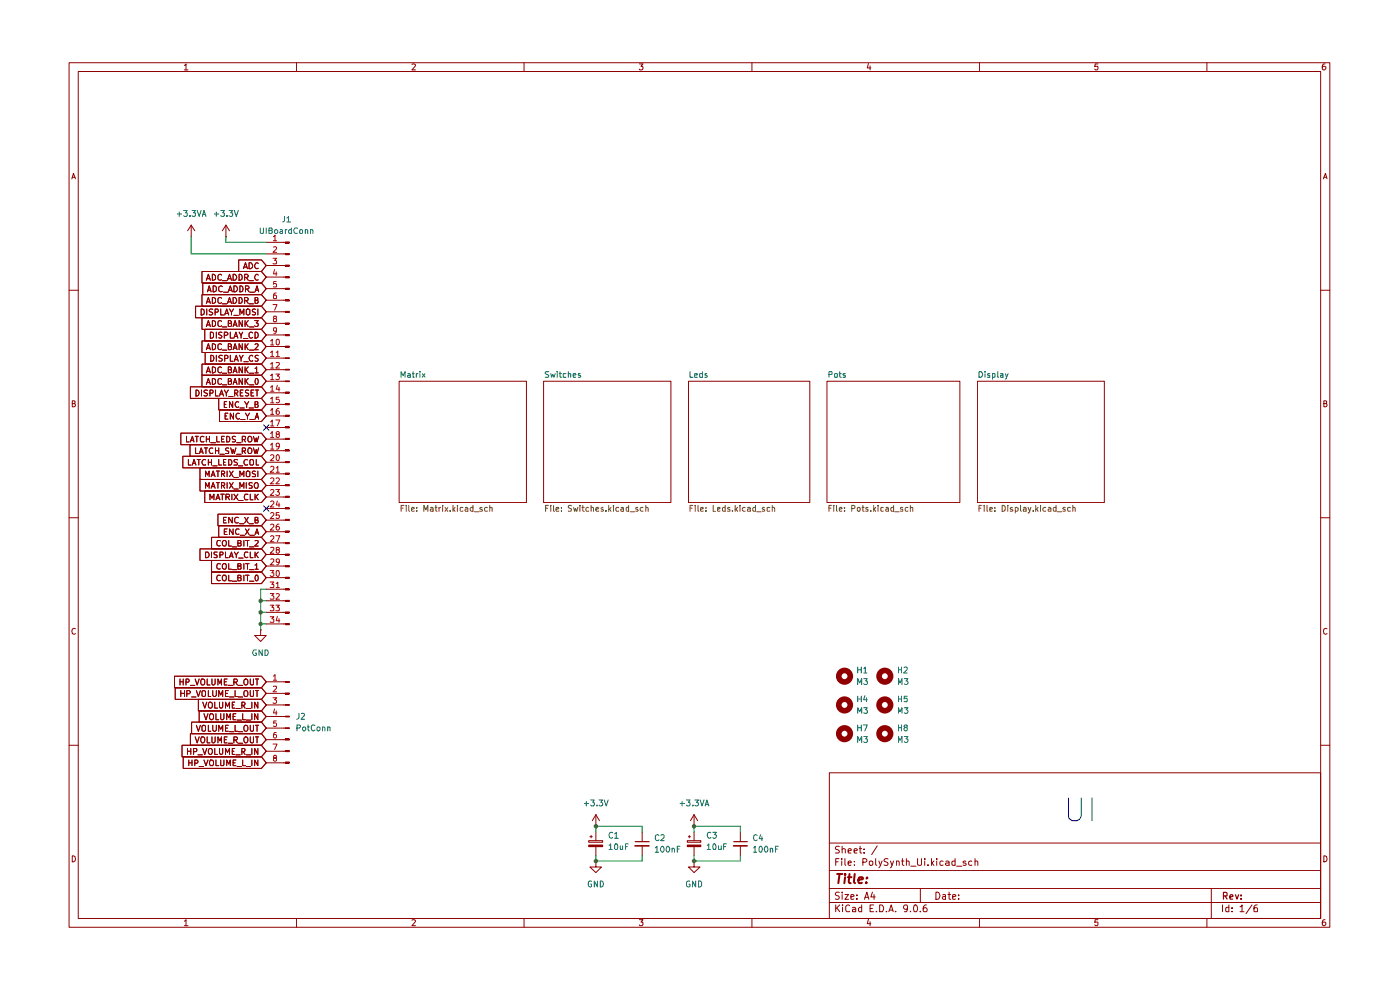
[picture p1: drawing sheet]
<svg xmlns="http://www.w3.org/2000/svg" width="297mm" height="210mm" viewBox="0 0 297 210" stroke-linecap="round" stroke-linejoin="round" font-family="sans-serif">
<g fill="none" stroke="#910000" stroke-width=".21">
<path d="M14.7 13.3h267.4v183.4h-267.4zM16.6 15.2h263.6v179.6h-263.6zM39.1 13.9l.4-.3v1.2M39.1 14.8h.8M62.9 13.3v1.9M87.4 13.6h.5l.2 .2-.7 1h.7M111.2 13.3v1.9M135.6 13.6h.8l-.4 .5h.3l.1 .1-.1 .5-.5 .1-.2-.1M159.5 13.3v1.9M184.2 13.5l-.2 .9h.7M184.6 14v.8M207.8 13.3v1.9"/>
<path d="M232.9 13.6h-.6l-.1 .6 .6-.1 .1 .6-.1 .1h-.4l-.2-.1M256 13.3v1.9M281.1 13.6h-.4l-.2 1 .3 .2h.2l.3-.2v-.4l-.2-.1h-.5l-.1 .1M15.2 37.9l.4-1.1 .4 1.1M15.3 37.6h.6M280.8 37.9l.4-1.1 .3 1.1M280.8 37.6h.6M14.7 61.6h1.9M280.2 61.6h1.9M15.3 85.6h.5l.1-.2v-.3l-.6-.1v1.3l.6-.1 .1-.3-.2-.3M280.8 85.6h.5l.1-.2v-.3l-.6-.1v1.3l.6-.1 .1-.3-.2-.3M14.7 109.8h1.9"/>
<path d="M280.2 109.8h1.9M16 133.4l-.2-.1a.65 .65 0 0 0-.6 .6 .65 .65 0 0 0 .6 .6l.2-.1M281.5 133.4l-.2-.1a.65 .65 0 0 0-.6 .6 .65 .65 0 0 0 .6 .6l.2-.1M14.7 158.1h1.9M280.2 158.1h1.9M175.9 163.9h104.3v30.9h-104.3zM175.9 178.8h104.3M178.1 179.6l-.5-.1-.3 .2v.4l.5 .2 .3 .4-.2 .2h-.7M178.7 179.5v1.4M182.5 179.5v1.3v.1h.3M186.1 179.4l-1.2 1.9M15.3 181.5a.64 .64 0 0 1 .7 .7 .64 .64 0 0 1-.7 .6z"/>
<path d="M39.1 195.4l.4-.3v1.3M39.1 196.4h.8M62.9 194.8v1.9M87.4 195.2l.5-.1 .2 .2-.7 1.1h.7M111.2 194.8v1.9M135.6 195.1h.8l-.4 .5h.3l.1 .2-.1 .5-.5 .1-.2-.2M159.5 194.8v1.9M175.9 191.4h104.3M175.9 188.5h104.3M175.9 184.7h104.3M177.3 192v1.4M177.3 182.8h.5"/>
<path d="M177.6 192.6l.5 .8M178 182.1h-.7v1.5M178.1 189.3l-.5-.1-.3 .2v.4l.5 .2 .3 .4-.3 .4-.6-.1M178.1 192l-.8 .8M178.6 182.1v.2M178.6 182.6v1M178.7 189.2v.2M178.7 180.2l.2-.2 .4 .2v.7M178.7 189.8v1M178.7 192v.1M178.7 192.5v.9M179.2 189.8h.8l-.8 1h.8"/>
<path d="M179.2 182.1v1.3l.2 .2M179.9 183.1l.7-.1-.2-.4-.5 .2v.6l.3 .2 .3-.1M179.9 180.5l.7-.1-.2-.4-.5 .2v.6l.1 .1h.5M180.3 192.1l-.5-.1-.4 .3 .1 .9 .2 .2 .6-.1M180.5 190.3l.7-.2-.1-.3h-.6v.9h.6M180.9 192.5h.4l.2 .2v.7h-.6v-.4l.6-.2M181.2 180.5l.7-.1-.1-.3-.4-.1-.2 .2 .1 .7h.5M181.3 183.5v.1M181.3 182.7v.1M181.8 190.6v.2M181.8 189.8v.2M182.3 180h.5"/>
<path d="M182.8 192v1.4h-.5l-.2-.7 .3-.2h.4M183.1 182.9l.6-.1 .2-.4-.3-.3h-.5v1.5M183.3 180.9h.1M183.3 180.1v.1M183.4 190.8l.5-1.6 .4 1.6M183.5 190.3h.7M184.2 195l-.2 .9h.7M184.5 182.7h.6v.8h-.6zM184.6 195.5v.9M184.6 192.7h.5M185.1 189.2l-.4 1.1h1M185.3 192h-.7v1.4h.7"/>
<path d="M185.4 189.8v1M185.8 182.1v1.3l.2 .2M185.9 193.3v.1M186.4 182.6l.4 1M186.6 192a.81 .81 0 0 1 .9 .4 .81 .81 0 0 1-.3 1h-.6zM187.1 182.6l-.7 1.5M188 193.3v.1M188.4 182.2a.6 .6 0 0 0-.9 .2l.1 .3 .7 .3 .1 .1-.3 .5-.6-.1M188.6 193.4l.5-1.4 .4 1.4M188.7 193.1h.7M188.9 182.6l.3 1M189.6 182.6a2.02 2.02 0 0 1-.7 1.5"/>
<path d="M190 193.3v.1M190.2 182.7l.4-.1 .2 .2v.8M190.2 182.6v1M191.3 182.6h.5M191.4 182.1v1.3l.4 .2M192.3 182.7l.4-.1 .2 .2v.8M192.3 182.1v1.5M192.5 192.6v.2a.52 .52 0 0 1-.8-.2l.2-.6h.4l.2 .1a1.27 1.27 0 0 1-.2 1.3h-.4M193.1 193.3v.1M193.2 183.7h1.1M194 192h.1a.87 .87 0 0 1 .3 1.4l-.5-.1-.1-.8zM194.7 182.1v1.2l.3 .3h.2l.3-.3v-1.2"/>
<path d="M195.2 193.3v.1M195.2 188.5v2.9M196.2 182.1v.2M196.2 182.6v1M196.5 192h-.2a1.04 1.04 0 0 0-.3 1.4h.5l.2-.6-.3-.3-.6 .3M196.9 183.5v.1M197.6 182.1v1.5M197.7 183.1l.4 .5M198.1 182.6l-.5 .5M198.5 189.2a.77 .77 0 0 1 .9 .8 .77 .77 0 0 1-.9 .8zM198.7 182.1v.2M198.7 182.6v1"/>
<path d="M200 189.8h.6v1M200.1 182.7l-.5-.1-.2 .3 .1 .6h.6M200.6 190.1l-.7 .2 .3 .5 .4-.1M200.7 182.7l.4-.1 .2 .2v.8M201.1 189.8h.6M201.3 189.2v1.5l.4 .1M201.3 183l-.6 .1-.1 .1 .2 .4 .5-.1M202.1 190.3l.7-.2-.1-.3h-.6v.9h.6M202.6 182.7l-.4-.1-.3 .3 .1 .6h.6M202.6 182.1v1.5M203 183.7h1.1M203.4 190.6v.2"/>
<path d="M203.4 189.8v.2M204.9 182.7l-.3-.1-.3 .3 .1 .2h.5l.1 .3-.3 .2-.4-.1M206.2 182.7l-.4-.1-.3 .3 .1 .6h.6M206.8 182.7l.5-.1 .1 .2v.8M206.8 182.1v1.5M207.8 194.8v1.9M232.9 195.1h-.6l-.1 .6 .6-.1 .1 .6-.1 .2h-.4l-.2-.2M256 194.8v1.9M257 188.5v6.3M259.3 192v1.4M260.7 192v1.4h-.6v-.9h.6M261.4 193.3v.1"/>
<path d="M261.4 192.5v.2M263.1 192.4l.3-.2 .1-.2v1.4M263.1 193.4h.8M265.6 192l-1.3 1.8M266.7 192h-.2l-.5 .3v1h.8l-.1-.7-.4-.1-.3 .3M280.8 181.5a.64 .64 0 0 1 .7 .7 .64 .64 0 0 1-.7 .6zM281.1 195.1l-.4 .1-.2 .9 .3 .3h.2l.3-.3v-.3l-.2-.2h-.5l-.1 .2"/>
</g>
<path d="M259.6 190h.6l.1-.5-.2-.2h-.5v1.4M259.9 190l.4 .7M260.9 190.3l.7-.2-.2-.3-.4 .1-.1 .7 .1 .1h.5M262.1 189.8l.3 .9 .4-.9M263.3 190.6v.1M263.3 189.9v.1" fill="none" stroke="#910000" stroke-width=".25"/>
<path d="M177.6 185.4h1.1M178.1 185.4l-.3 1.9M179.3 185.4v.2M179.3 186.1l-.2 1.2M179.9 186.1h.7M180.2 185.4l-.2 1.6 .1 .3h.4M181.3 185.4l-.2 1.6 .3 .3M182.1 186.7l.9-.2v-.3a.6 .6 0 0 0-.8 .1v1h.6M183.8 187.2v.1M183.9 186.2h.1l-.1 .1v-.1v.1" fill="none" stroke="#910000" stroke-width=".42"/>
<g fill="#fff">
<path d="M84.7 80.9h27v25.7h-27z"/>
<path d="M115.3 80.9h27v25.7h-27z"/>
<path d="M175.4 80.9h28.2v25.7h-28.2z"/>
<path d="M207.4 80.9h26.9v25.7h-26.9z"/>
<path d="M146.1 80.9h25.7v25.7h-25.7z"/>
</g>
<path d="M84.7 80.9h27v25.7h-27zM115.3 80.9h27v25.7h-27zM146.1 80.9h25.7v25.7h-25.7zM175.4 80.9h28.2v25.7h-28.2zM207.4 80.9h26.9v25.7h-26.9z" fill="none" stroke="#910000" stroke-width=".21"/>
<g fill="none" stroke="#910000" stroke-width="1.2">
<circle cx="179.2" cy="155.6" r="1.23"/>
<circle cx="179.2" cy="149.5" r="1.23"/>
<circle cx="187.7" cy="149.5" r="1.23"/>
<circle cx="187.7" cy="155.6" r="1.23"/>
</g>
<path d="M60.5 144.5h.9v.3h-.9z" fill="#910000"/>
<path d="M60.5 144.5h.9v.3h-.9z" fill="none" stroke="#910000" stroke-width=".21"/>
<path d="M60.5 147h.9v.2h-.9z" fill="#910000"/>
<path d="M60.5 147h.9v.2h-.9z" fill="none" stroke="#910000" stroke-width=".21"/>
<path d="M60.5 149.4h.9v.2h-.9z" fill="#910000"/>
<path d="M60.5 149.4h.9v.2h-.9z" fill="none" stroke="#910000" stroke-width=".21"/>
<path d="M60.5 151.9h.9v.2h-.9z" fill="#910000"/>
<path d="M60.5 151.9h.9v.2h-.9z" fill="none" stroke="#910000" stroke-width=".21"/>
<path d="M60.5 154.4h.9v.1h-.9z" fill="#910000"/>
<path d="M60.5 154.4h.9v.1h-.9z" fill="none" stroke="#910000" stroke-width=".21"/>
<path d="M60.5 156.7h.9v.3h-.9z" fill="#910000"/>
<path d="M60.5 156.7h.9v.3h-.9z" fill="none" stroke="#910000" stroke-width=".21"/>
<path d="M60.5 159.2h.9v.2h-.9z" fill="#910000"/>
<path d="M60.5 159.2h.9v.2h-.9z" fill="none" stroke="#910000" stroke-width=".21"/>
<path d="M60.5 161.6h.9v.3h-.9z" fill="#910000"/>
<g fill="none" stroke="#910000" stroke-width=".21">
<path d="M40.6 50.2h.1M40.6 47.8l-.8 1.2M40.6 47.8l.7 1.2M40.6 47.8v2.4M47.9 50.2h.1M47.9 47.8l-.7 1.2M47.9 47.8l.8 1.2M47.9 47.8v2.4M50.6 55.1h4.9l1 1.2-1 1.3h-4.9zM51.7 57l.4-1.3 .4 1.3M51.7 56.7h.6M52.8 55.7a.65 .65 0 0 1 .8 .7 .65 .65 0 0 1-.8 .6z"/>
<path d="M54.8 55.9l-.1-.1a.57 .57 0 0 0-.7 .6 .57 .57 0 0 0 .8 .5M42.8 77.2h12.7l1 1.2-1 1.2h-12.7zM42.8 79.6h12.7l1 1.3-1 1.2h-12.7zM43.5 74.8h12l1 1.2-1 1.2h-12zM43.8 79.1l.4-1.3 .4 1.3M43.9 78.8h.6M44.7 75.4a.64 .64 0 0 1 .7 .6 .64 .64 0 0 1-.7 .6zM45 77.8h.3l.4 .4v.6l-.4 .3h-.3zM45.9 75.4v1.2M47 78l-.3-.2-.5 .4v.6l.2 .2 .3 .1 .3-.2M47.2 75.5l-.5-.1-.3 .2 .1 .3 .5 .1 .2 .3-.3 .3h-.5M47.2 79.2h.9"/>
<path d="M47.7 76h.6v-.5l-.6-.1v1.2M48.4 78.4h.5l.2-.3-.2-.3h-.5v1.3l.7-.2v-.4l-.2-.1M48.9 75.4v1.2h.6M49.5 79.1l.4-1.3 .4 1.3M49.6 78.8h.6M49.7 76.6l.4-1.2 .5 1.2M49.8 76.3h.6M50.8 75.4l.3 .6 .5-.6M51.1 76v.6M51.4 77.8v1.3l-.7-1.3v1.3M51.7 76.7h1M52 77.8v1.3"/>
<path d="M52.2 78.3l.5 .8M52.7 77.8l-.7 .7M52.9 79.2h1M53.6 75.5l-.2-.1a.64 .64 0 0 0-.6 .6 .64 .64 0 0 0 .6 .6l.2-.1M54.1 78.2l.3-.4v1.3M54.1 79.1h.7M54.8 75.5h-.6v.4l.5 .1 .1 .4-.3 .2h-.4M40.4 82.1h15.1l1 1.2-1 1.2h-15.1zM41.6 82.7a.64 .64 0 0 1 .7 .7 .64 .64 0 0 1-.7 .6zM42.8 82.7v1.3M43.8 81.5l.4-1.2 .4 1.2M43.9 81.1h.6"/>
<path d="M44 82.8h-.6v.4l.5 .2 .1 .3-.2 .3-.5-.1M44.5 83.4l.6-.1v-.5l-.6-.1v1.3M45 80.3l.6 .1 .1 .2v.6l-.4 .3h-.3zM45.7 82.7v1.3h.6M46.4 84.5h9.1l1 1.3-1 1.2h-9.1zM46.6 84l.4-1.3 .4 1.3M46.6 87h8.9l1 1.2-1 1.2h-8.9zM46.7 83.6h.5M47 80.4l-.3-.1-.5 .3v.6l.2 .3h.3l.3-.1M47.2 81.6h.9M47.6 82.7l.4 .7 .4-.7M47.6 85.8h.3"/>
<path d="M47.8 88.2h.3M48 83.4v.6M48.1 85.2h-.5v1.3h.5M48.3 87.6h-.5v1.3h.5M48.4 80.9l.6-.1 .1-.3-.2-.2h-.5v1.2l.7-.1v-.4l-.2-.1M48.5 84.1h1M49.4 85.2v1.3l-.7-1.3v1.3M49.5 81.5l.4-1.2 .4 1.2M49.5 87.6v1.3l-.6-1.3v1.3M49.6 81.1h.6M49.8 83.4l.6-.1v-.5l-.6-.1v1.3M50 83.4l.5 .6"/>
<path d="M50.6 85.3l-.2-.1a.65 .65 0 0 0-.5 .6 .65 .65 0 0 0 .5 .7l.2-.2M50.8 87.7a.58 .58 0 0 0-.8 .6 .58 .58 0 0 0 .8 .5v-.1M50.9 86.5h.9M51 83.3h.4M51.1 89h.9M51.4 80.3v1.2l-.7-1.2v1.2M51.6 82.7h-.6v1.3h.6M51.9 85.2l.4 .7 .5-.7M52 80.3v1.2M52.1 87.6l.4 .7 .4-.7M52.2 80.8l.5 .7M52.3 85.9v.6"/>
<path d="M52.5 88.3v.6M52.7 80.3l-.7 .7M52.8 82.8h-.7v.4l.6 .2 .1 .2-.3 .4-.4-.1M52.8 86.5h1M52.9 81.6h1M53 89h.9M53.3 83.3h.4M53.9 82.7h-.6v1.3h.6M54.1 85.8l.6-.1v-.4l-.6-.1v1.3l.6-.1 .1-.4-.3-.2M54.1 88.9l.4-1.3 .4 1.3M54.2 82.7h.7M54.2 88.5h.6"/>
<path d="M54.4 80.3a.68 .68 0 0 1 .4 .6 .68 .68 0 0 1-.4 .6l-.3-.5 .1-.6zM54.5 82.7v1.3M56.5 144.6h4M56.5 147.1h4M56.5 149.5h4M56.5 152h4M56.5 154.4h4M56.5 156.9h4M56.5 159.4h4M56.5 161.8h4M60.5 161.6h.9v.3h-.9zM124.9 178.3h3v.4h-3z"/>
<path d="M124.9 179.3h3v.3h-3zM125.1 177.5h.6M125.4 177.2v.5M126.4 175.3h.1M126.4 172.8v2.5M126.4 176.5v1.8M126.4 179.6v1.9M126.4 172.8l-.7 1.3M126.4 172.8l.8 1.3M136.2 176.5v2M136.2 179.4v2.1M145.8 178.3h2.9v.4h-2.9z"/>
<path d="M145.8 179.3h2.9v.3h-2.9zM146.1 177.5h.4M146.2 177.2v.5M147.2 175.3h.1M147.2 172.8v2.5M147.2 176.5v1.8M147.2 179.6v1.9M147.2 172.8l-.7 1.3M147.2 172.8l.8 1.3M157.1 176.5v2M157.1 179.4v2.1M126.4 182.6v1.3h1.2l-1.2 1.2-1.3-1.2h1.3"/>
<path d="M126.4 182.6h.1M147.2 182.6v1.3h1.3l-1.3 1.2-1.1-1.2h1.1M147.2 182.6h.1"/>
</g>
<path d="M57.9 148h.8l-.4 .4 .4 .3-.1 .4h-.7M57.9 157.8h.9l-.5 1.2M58 143.4l.3-.3v1.2M58 145.6h.6l.1 .3-.8 .8h.8M58 144.3h.7M58.3 150.4l-.3 .8h.8M58.6 152.9h-.5l-.1 .5h.6v.6h-.6M58.6 155.4l-.4 .1-.2 .8a.35 .35 0 0 0 .3 .3 .35 .35 0 0 0 .4-.3v-.2a.35 .35 0 0 0-.4-.3 .35 .35 0 0 0-.3 .3M58.6 150.8v.9M58.3 160.8l-.2-.1a.31 .31 0 0 1 .1-.4 .31 .31 0 0 1 .4 .1v.3l-.5 .1-.1 .4a.35 .35 0 0 0 .3 .3 .35 .35 0 0 0 .4-.3l-.1-.4h-.2" fill="none" stroke="#b90000" stroke-width=".21"/>
<path d="M124.9 179.4h3M134.7 179.4h3M145.8 179.4h2.9M155.6 179.4h2.9" fill="none" stroke="#910000" stroke-width=".34"/>
<path d="M134.8 178.5h2.9M155.7 178.5h2.8" fill="none" stroke="#910000" stroke-width=".25"/>
<g fill="none" stroke="#910000" stroke-width="1.2">
<circle cx="179.2" cy="143.4" r="1.23"/>
<circle cx="187.7" cy="143.4" r="1.23"/>
</g>
<path d="M60.5 51.3h.9v.3h-.9z" fill="#910000"/>
<path d="M60.5 51.3h.9v.3h-.9z" fill="none" stroke="#910000" stroke-width=".21"/>
<path d="M60.5 53.8h.9v.2h-.9z" fill="#910000"/>
<path d="M60.5 53.8h.9v.2h-.9z" fill="none" stroke="#910000" stroke-width=".21"/>
<path d="M60.5 56.2h.9v.3h-.9z" fill="#910000"/>
<path d="M60.5 56.2h.9v.3h-.9z" fill="none" stroke="#910000" stroke-width=".21"/>
<path d="M60.5 58.7h.9v.2h-.9z" fill="#910000"/>
<path d="M60.5 58.7h.9v.2h-.9z" fill="none" stroke="#910000" stroke-width=".21"/>
<path d="M60.5 61.1h.9v.3h-.9z" fill="#910000"/>
<path d="M60.5 61.1h.9v.3h-.9z" fill="none" stroke="#910000" stroke-width=".21"/>
<path d="M60.5 63.6h.9v.3h-.9z" fill="#910000"/>
<path d="M60.5 63.6h.9v.3h-.9z" fill="none" stroke="#910000" stroke-width=".21"/>
<path d="M60.5 66.1h.9v.2h-.9z" fill="#910000"/>
<path d="M60.5 66.1h.9v.2h-.9z" fill="none" stroke="#910000" stroke-width=".21"/>
<path d="M60.5 68.5h.9v.3h-.9z" fill="#910000"/>
<path d="M60.5 68.5h.9v.3h-.9z" fill="none" stroke="#910000" stroke-width=".21"/>
<path d="M60.5 71h.9v.2h-.9z" fill="#910000"/>
<path d="M60.5 71h.9v.2h-.9z" fill="none" stroke="#910000" stroke-width=".21"/>
<path d="M60.5 73.4h.9v.3h-.9z" fill="#910000"/>
<path d="M60.5 73.4h.9v.3h-.9z" fill="none" stroke="#910000" stroke-width=".21"/>
<path d="M60.5 75.9h.9v.1h-.9z" fill="#910000"/>
<path d="M60.5 75.9h.9v.1h-.9z" fill="none" stroke="#910000" stroke-width=".21"/>
<path d="M60.5 78.3h.9v.2h-.9z" fill="#910000"/>
<path d="M60.5 78.3h.9v.2h-.9z" fill="none" stroke="#910000" stroke-width=".21"/>
<path d="M60.5 80.8h.9v.2h-.9z" fill="#910000"/>
<path d="M60.5 80.8h.9v.2h-.9z" fill="none" stroke="#910000" stroke-width=".21"/>
<path d="M60.5 83.2h.9v.2h-.9z" fill="#910000"/>
<path d="M60.5 83.2h.9v.2h-.9z" fill="none" stroke="#910000" stroke-width=".21"/>
<path d="M60.5 85.6h.9v.3h-.9z" fill="#910000"/>
<path d="M60.5 85.6h.9v.3h-.9z" fill="none" stroke="#910000" stroke-width=".21"/>
<path d="M60.5 88.1h.9v.2h-.9z" fill="#910000"/>
<path d="M60.5 88.1h.9v.2h-.9z" fill="none" stroke="#910000" stroke-width=".21"/>
<path d="M60.5 90.5h.9v.3h-.9z" fill="#910000"/>
<path d="M60.5 90.5h.9v.3h-.9z" fill="none" stroke="#910000" stroke-width=".21"/>
<path d="M60.5 93h.9v.2h-.9z" fill="#910000"/>
<path d="M60.5 93h.9v.2h-.9z" fill="none" stroke="#910000" stroke-width=".21"/>
<path d="M60.5 95.4h.9v.3h-.9z" fill="#910000"/>
<path d="M60.5 95.4h.9v.3h-.9z" fill="none" stroke="#910000" stroke-width=".21"/>
<path d="M60.5 97.9h.9v.2h-.9z" fill="#910000"/>
<path d="M60.5 97.9h.9v.2h-.9z" fill="none" stroke="#910000" stroke-width=".21"/>
<path d="M60.5 100.3h.9v.3h-.9z" fill="#910000"/>
<path d="M60.5 100.3h.9v.3h-.9z" fill="none" stroke="#910000" stroke-width=".21"/>
<path d="M60.5 102.8h.9v.3h-.9z" fill="#910000"/>
<path d="M60.5 102.8h.9v.3h-.9z" fill="none" stroke="#910000" stroke-width=".21"/>
<path d="M60.5 105.3h.9v.2h-.9z" fill="#910000"/>
<path d="M60.5 105.3h.9v.2h-.9z" fill="none" stroke="#910000" stroke-width=".21"/>
<path d="M60.5 107.7h.9v.3h-.9z" fill="#910000"/>
<path d="M60.5 107.7h.9v.3h-.9z" fill="none" stroke="#910000" stroke-width=".21"/>
<path d="M60.5 110.2h.9v.2h-.9z" fill="#910000"/>
<path d="M60.5 110.2h.9v.2h-.9z" fill="none" stroke="#910000" stroke-width=".21"/>
<path d="M60.5 112.6h.9v.3h-.9z" fill="#910000"/>
<path d="M60.5 112.6h.9v.3h-.9z" fill="none" stroke="#910000" stroke-width=".21"/>
<path d="M60.5 115.1h.9v.2h-.9z" fill="#910000"/>
<path d="M60.5 115.1h.9v.2h-.9z" fill="none" stroke="#910000" stroke-width=".21"/>
<path d="M60.5 117.5h.9v.3h-.9z" fill="#910000"/>
<path d="M60.5 117.5h.9v.3h-.9z" fill="none" stroke="#910000" stroke-width=".21"/>
<path d="M60.5 120h.9v.2h-.9z" fill="#910000"/>
<path d="M60.5 120h.9v.2h-.9z" fill="none" stroke="#910000" stroke-width=".21"/>
<path d="M60.5 122.4h.9v.3h-.9z" fill="#910000"/>
<path d="M60.5 122.4h.9v.3h-.9z" fill="none" stroke="#910000" stroke-width=".21"/>
<path d="M60.5 124.9h.9v.3h-.9z" fill="#910000"/>
<path d="M60.5 124.9h.9v.3h-.9z" fill="none" stroke="#910000" stroke-width=".21"/>
<path d="M60.5 127.4h.9v.2h-.9z" fill="#910000"/>
<path d="M60.5 127.4h.9v.2h-.9z" fill="none" stroke="#910000" stroke-width=".21"/>
<path d="M60.5 129.8h.9v.3h-.9z" fill="#910000"/>
<path d="M60.5 129.8h.9v.3h-.9z" fill="none" stroke="#910000" stroke-width=".21"/>
<path d="M60.5 132.3h.9v.2h-.9z" fill="#910000"/>
<g fill="none" stroke="#910000" stroke-width=".21">
<path d="M42.8 57.6h12.7l1 1.2-1 1.2h-12.7zM43.8 59.4l.4-1.2 .4 1.2M43.9 59.1h.6M45 58.2h.3l.4 .3v.6l-.4 .3h-.3zM47 58.3l-.3-.1-.5 .3 .1 .8 .4 .1h.3M47.2 59.5h.9M48.3 59.4l.4-1.2 .4 1.2M48.3 59.1h.6M49.5 58.2a.65 .65 0 0 1 .7 .6 .65 .65 0 0 1-.7 .6zM50.6 55.1h4.9l1 1.2-1 1.3h-4.9zM50.7 58.2a.64 .64 0 0 1 .7 .6 .64 .64 0 0 1-.7 .6zM51.7 57l.4-1.3 .4 1.3"/>
<path d="M51.7 56.7h.6M51.9 58.9l.7-.1 .1-.4-.3-.2h-.5v1.2M52.2 58.9l.5 .5M52.8 55.7a.65 .65 0 0 1 .8 .7 .65 .65 0 0 1-.8 .6zM52.8 59.5h1M54.8 58.3l-.3-.1a.6 .6 0 0 0-.5 .7 .6 .6 0 0 0 .7 .5h.1M54.8 55.9l-.1-.1a.57 .57 0 0 0-.7 .6 .57 .57 0 0 0 .8 .5M56.5 51.4h4M56.5 53.9h4M56.5 56.3h4M56.5 58.8h4M41.5 65h14l1 1.1-1 1.3h-14z"/>
<path d="M42.7 65.5a.64 .64 0 0 1 .7 .7 .64 .64 0 0 1-.7 .6zM42.8 62.5h12.7l1 1.2-1 1.3h-12.7zM42.8 67.4h12.7l1 1.2-1 1.3h-12.7zM42.8 72.3h12.7l1 1.2-1 1.3h-12.7zM42.8 77.2h12.7l1 1.2-1 1.2h-12.7zM42.8 79.6h12.7l1 1.3-1 1.2h-12.7zM43 60h12.5l1 1.2-1 1.3h-12.5zM43.4 69.9h12.1l1 1.1-1 1.3h-12.1zM43.5 74.8h12l1 1.2-1 1.2h-12zM43.8 64.4l.4-1.3 .4 1.3M43.8 69.3l.4-1.3 .4 1.3M43.8 74.2l.4-1.3 .4 1.3"/>
<path d="M43.8 79.1l.4-1.3 .4 1.3M43.9 65.5v1.3M43.9 64h.6M43.9 68.9h.6M43.9 73.8h.6M43.9 78.8h.6M44 61.9l.4-1.3 .4 1.3M44.1 61.6h.6M44.6 70.5h.4l.3 .3v.6l-.3 .3h-.4zM44.7 75.4a.64 .64 0 0 1 .7 .6 .64 .64 0 0 1-.7 .6zM45 63.1l.6 .2 .1 .1v.6l-.4 .4h-.3zM45 68l.6 .2 .1 .1v.6l-.4 .4h-.3z"/>
<path d="M45 72.9l.6 .2 .1 .1v.6l-.4 .4h-.3zM45 77.8h.3l.4 .4v.6l-.4 .3h-.3zM45.1 65.6l-.5-.1-.2 .3 .1 .3 .6 .4-.2 .3-.5-.1M45.2 60.6a.52 .52 0 0 1 .7 .4v.6a.52 .52 0 0 1-.7 .3zM45.6 66.2l.6-.1v-.5l-.6-.1v1.3M45.9 70.5v1.2M45.9 75.4v1.2M46.8 65.5v1.3h.6M47 63.3l-.3-.2-.5 .3 .1 .8 .4 .2 .3-.2M47 68.2l-.3-.2-.5 .3 .1 .8 .4 .2 .3-.2M47 73.1l-.3-.2-.5 .3v.6l.2 .3 .3 .1 .3-.2M47 78l-.3-.2-.5 .4v.6l.2 .2 .3 .1 .3-.2"/>
<path d="M47.1 70.5h-.4l-.3 .1v.4l.7 .4-.3 .3-.4-.1M47.2 60.8l-.4-.2-.4 .4 .1 .7 .3 .2 .4-.1M47.2 75.5l-.5-.1-.3 .2 .1 .3 .5 .1 .2 .3-.3 .3h-.5M47.2 64.4h.9M47.2 69.4h.9M47.2 74.3h.9M47.2 79.2h.9M47.4 62h.9M47.6 71.1h.5l.2-.4-.2-.2h-.5v1.2M47.7 66.8l.4-1.3 .4 1.3M47.7 76h.6v-.5l-.6-.1v1.2M47.8 66.5h.5"/>
<path d="M48.3 64.4l.4-1.3 .4 1.3M48.3 64h.6M48.4 68.6h.5l.2-.3-.2-.3h-.5v1.3l.7-.2v-.3l-.2-.2M48.4 61.9l.5-1.3 .4 1.3M48.4 73.5h.5l.2-.3-.2-.3h-.5v1.3l.7-.2v-.3l-.2-.2M48.4 78.4h.5l.2-.3-.2-.3h-.5v1.3l.7-.2v-.4l-.2-.1M48.5 61.6h.6M48.7 65.5l.4 .7 .4-.7M48.9 70.5v1.2h.6M48.9 75.4v1.2h.6M49.1 66.2v.6M49.5 63.1a.65 .65 0 0 1 .7 .6 .65 .65 0 0 1-.7 .7z"/>
<path d="M49.5 69.3l.4-1.3 .4 1.3M49.5 74.2l.4-1.3 .4 1.3M49.5 79.1l.4-1.3 .4 1.3M49.6 71.7l.4-1.2 .5 1.2M49.6 60.6a.65 .65 0 0 1 .8 .7 .65 .65 0 0 1-.8 .6zM49.6 66.9h1M49.6 68.9h.6M49.6 73.8h.6M49.6 78.8h.6M49.7 76.6l.4-1.2 .5 1.2M49.8 71.4h.6M49.8 76.3h.6"/>
<path d="M50.7 63.1a.64 .64 0 0 1 .7 .6 .64 .64 0 0 1-.7 .7zM50.7 70.5l.4 .6 .4-.6M50.8 75.4l.3 .6 .5-.6M50.9 66.8v-1.3l.4 1 .4-1v1.3M50.9 60.6a.64 .64 0 0 1 .7 .7 .64 .64 0 0 1-.7 .6zM51.1 71.1v.6M51.1 76v.6M51.4 68v1.3l-.7-1.3v1.3M51.4 72.9v1.3l-.7-1.3v1.3M51.4 77.8v1.3l-.7-1.3v1.3M51.7 71.8h.9M51.7 76.7h1"/>
<path d="M51.9 63.8l.7-.1 .1-.4-.3-.2h-.5v1.3M52 68v1.3M52 72.9v1.3M52 77.8v1.3M52.1 61.3l.7-.1v-.3l-.2-.3h-.5v1.3M52.2 68.6l.5 .7M52.2 73.4l.5 .8M52.2 78.3l.5 .8M52.2 65.7l.3-.2 .5 .2v.9l-.2 .2-.6-.2zM52.2 63.8l.5 .6M52.4 61.3l.4 .6M52.7 68l-.7 .8"/>
<path d="M52.7 72.9l-.7 .8M52.7 77.8l-.7 .7M52.8 64.4h1M52.9 69.4h1M52.9 74.3h1M52.9 79.2h1M53 62h.9M53.6 70.6l-.4-.1-.4 .3v.6l.2 .2 .3 .1 .3-.1M53.6 75.5l-.2-.1a.64 .64 0 0 0-.6 .6 .64 .64 0 0 0 .6 .6l.2-.1M54 68h.8l-.4 .5 .3 .1v.6l-.5 .1-.2-.2M54.1 63.7h.5l.1-.4-.2-.2h-.4v1.3l.6-.1 .1-.4-.3-.2M54.1 70.5a.64 .64 0 0 1 .7 .6 .64 .64 0 0 1-.7 .6z"/>
<path d="M54.1 61.9l.4-1.3 .4 1.3M54.1 73.1l.4-.2 .3 .3-.8 1h.8M54.1 78.2l.3-.4v1.3M54.1 79.1h.7M54.2 65.6l-.4-.1-.3 .3 .1 .3 .6 .2v.3l-.3 .2-.4-.1M54.2 61.6h.6M54.7 65.5v1.3M54.8 75.5h-.6v.4l.5 .1 .1 .4-.3 .2h-.4M56.5 61.2h4M56.5 63.7h4M56.5 66.1h4M56.5 68.6h4"/>
<path d="M56.5 71h4M56.5 73.5h4M56.5 76h4M56.5 78.4h4M38.4 91.9h17.1l1 1.2-1 1.2h-17.1zM38.8 96.8h16.7l1 1.3-1 1.1h-16.7zM39.5 92.6v1.1h.6M40 97.5v1.1h.6M40.3 94.3h15.2l1 1.3-1 1.2h-15.2zM40.4 93.7l.4-1.1 .4 1.1M40.4 82.1h15.1l1 1.2-1 1.2h-15.1zM40.5 93.4h.6"/>
<path d="M40.8 98.6l.4-1.1 .4 1.1M40.9 98.3h.6M41.4 92.6h.7M41.5 95v1.2h.6M41.6 82.7a.64 .64 0 0 1 .7 .7 .64 .64 0 0 1-.7 .6zM41.7 92.6v1.1M41.8 97.5h.7M42.2 97.5v1.1M42.3 96.2l.4-1.2 .4 1.2M42.4 99.2h13.1l1 1.3-1 1.2h-13.1zM42.4 95.9h.6M42.8 82.7v1.3"/>
<path d="M43.3 92.6h-.1a.45 .45 0 0 0-.7 .2v.7l.2 .2h.6M43.4 95h.6M43.6 97.5a.61 .61 0 0 0-.8 .4 .61 .61 0 0 0 .3 .7h.5M43.7 95v1.2M43.8 81.5l.4-1.2 .4 1.2M43.8 93.1h.7M43.8 92.6v1.1M43.9 81.1h.6M44 82.8h-.6v.4l.5 .2 .1 .3-.2 .3-.5-.1M44.2 98.1h.7M44.2 97.5v1.1M44.5 92.6v1.1"/>
<path d="M44.5 83.4l.6-.1v-.5l-.6-.1v1.3M44.7 93.9h1M44.9 97.5v1.1M45 80.3l.6 .1 .1 .2v.6l-.4 .3h-.3zM45.1 95.1a.61 .61 0 0 0-.7 .3 .61 .61 0 0 0 .2 .8l.5-.1M45.1 98.8h1M45.7 82.7v1.3h.6M45.7 95.6h.7M45.7 95v1.2M45.9 99.9h.7M46 92.6v1.1h.6M46.2 99.9v1.2"/>
<path d="M46.4 97.5v1.1h.6M46.4 84.5h9.1l1 1.3-1 1.2h-9.1zM46.4 95v1.2M46.6 84l.4-1.3 .4 1.3M46.6 87h8.9l1 1.2-1 1.2h-8.9zM46.7 96.4h.9M46.7 83.6h.5M47 80.4l-.3-.1-.5 .3v.6l.2 .3h.3l.3-.1M47 93.1h.4M47.2 81.6h.9M47.4 98.1h.4M47.6 92.6h-.6v1.1h.6"/>
<path d="M47.6 82.7l.4 .7 .4-.7M47.6 85.8h.3M47.8 88.2h.3M47.9 97.5h-.5v1.1h.5M48 83.4v.6M48.1 92.6a.66 .66 0 0 1 .7 .4 .66 .66 0 0 1-.3 .7h-.4zM48.1 85.2h-.5v1.3h.5M48.2 99.9v1.2M48.3 87.6h-.5v1.3h.5M48.4 80.9l.6-.1 .1-.3-.2-.2h-.5v1.2l.7-.1v-.4l-.2-.1M48.5 95.1l-.4-.1-.3 .3 .1 .2 .6 .3v.3l-.7 .1M48.5 97.5a.66 .66 0 0 1 .7 .4 .66 .66 0 0 1-.3 .7h-.4z"/>
<path d="M48.5 84.1h1M48.7 99.9l.8 1.2M48.9 95l.4 1.2 .2-.9 .2 .9 .3-1.2M49.4 85.2v1.3l-.7-1.3v1.3M49.5 81.5l.4-1.2 .4 1.2M49.5 99.9l-.8 1.2M49.5 87.6v1.3l-.6-1.3v1.3M49.6 81.1h.6M49.8 83.4l.6-.1v-.5l-.6-.1v1.3M50 92.6h-.7v.4l.7 .4-.2 .3h-.5M50 83.4l.5 .6M50.2 93.9h.9"/>
<path d="M50.2 96.4h.9M50.4 97.5h-.7l-.1 .3 .3 .3h.2l.3 .4-.2 .1h-.6M50.6 98.8h.9M50.6 85.3l-.2-.1a.65 .65 0 0 0-.5 .6 .65 .65 0 0 0 .5 .7l.2-.2M50.8 87.7a.58 .58 0 0 0-.8 .6 .58 .58 0 0 0 .8 .5v-.1M50.9 86.5h.9M51 83.3h.4M51.1 89h.9M51.4 93.2h.5l.2-.1v-.5h-.7v1.1M51.4 95.7h.5l.2-.2v-.4l-.7-.1v1.2M51.4 80.3v1.2l-.7-1.2v1.2M51.6 82.7h-.6v1.3h.6"/>
<path d="M51.7 93.2l.4 .5M51.7 95.7l.4 .5M51.9 85.2l.4 .7 .5-.7M52 80.3v1.2M52.1 87.6l.4 .7 .4-.7M52.2 80.8l.5 .7M52.3 85.9v.6M52.5 97.5a.61 .61 0 0 0-.8 .4 .61 .61 0 0 0 .3 .7h.5M52.5 88.3v.6M52.7 80.3l-.7 .7M52.8 82.8h-.7v.4l.6 .2 .1 .2-.3 .4-.4-.1M52.8 92.6l.5 .1a.74 .74 0 0 1-.1 1h-.4a.86 .86 0 0 1 0-1.1z"/>
<path d="M52.8 95l.5 .2a.74 .74 0 0 1-.1 1h-.4a.86 .86 0 0 1 0-1.2zM52.8 86.5h1M52.9 81.6h1M53 97.6l.3-.1 .5 .1v.9l-.2 .1h-.4l-.2-.1zM53 89h.9M53.3 83.3h.4M53.8 92.6l.3 1.1 .3-.8 .1 .8 .4-1.1M53.8 95l.3 1.2 .3-.9 .1 .9 .4-1.2M53.9 82.7h-.6v1.3h.6M54.1 85.8l.6-.1v-.4l-.6-.1v1.3l.6-.1 .1-.4-.3-.2M54.1 88.9l.4-1.3 .4 1.3M54.2 82.7h.7"/>
<path d="M54.2 88.5h.6M54.4 97.5v1.1h.5M54.4 80.3a.68 .68 0 0 1 .4 .6 .68 .68 0 0 1-.4 .6l-.3-.5 .1-.6zM54.5 82.7v1.3M54.7 99.9v1.2M56.5 80.9h4M56.5 83.3h4M56.5 85.8h4M56.5 88.2h4M56.5 90.7h4M56.5 93.1h4M56.5 95.6h4"/>
<path d="M56.5 98.1h4M42.4 101.7h13.1l1 1.3-1 1.2h-13.1zM42.4 116.4h13.1l1 1.2-1 1.3h-13.1zM43.4 104.2h12.1l1 1.2-1 1.2h-12.1zM43.6 101.1v-1.2l.4 .9 .4-.9v1.2M43.6 103.6v-1.2l.4 .8 .4-.8v1.2M43.6 117.1h.5a.66 .66 0 0 1 .2 .8 .66 .66 0 0 1-.7 .4zM44.5 106v-1.2l.5 .9 .4-.9v1.2M44.8 101.1l.4-1.2 .4 1.2M44.8 103.6l.4-1.2 .4 1.2M44.9 118.9h10.6l1 1.2-1 1.2h-10.6zM44.9 114h10.6l1 1.2-1 1.2h-10.6z"/>
<path d="M44.9 117.1v1.2M45 100.8h.5M45 103.2h.5M45.8 106l.4-1.2 .5 1.2M45.9 102.4h.7M45.9 105.7h.6M46.1 117.1h-.6l-.1 .2 .1 .3 .6 .3v.3h-.7M46.2 109.1h9.3l1 1.2-1 1.2h-9.3zM46.2 102.4v1.2M46.4 111.5h9.1l1 1.3-1 1.2h-9.1zM46.7 117.7h.5l.1-.4-.1-.2h-.5v1.2M46.7 119.6h-.5a.61 .61 0 0 0-.2 .8 .61 .61 0 0 0 .7 .3"/>
<path d="M46.7 114.7h-.5a.61 .61 0 0 0-.2 .7 .61 .61 0 0 0 .7 .4M46.8 104.8h.8M47 100.5h.6v-.5l-.6-.1v1.2M47 103h.6v-.5l-.6-.1v1.2M47.2 104.8v1.2M47.2 100.5l.5 .6M47.2 103l.5 .6M47.4 110.3h.4M47.6 112.8h.4M47.8 117.1v1.2h.6M47.9 105.4h.6l.2-.1-.1-.4-.7-.1v1.2M48 109.7h-.6v1.2h.6"/>
<path d="M48.2 112.2h-.6v1.2h.6M48.2 102.4v1.2M48.3 105.4l.4 .6M48.5 119.6v1.1h.6M48.5 114.7v1.1h.6M48.7 118.3l.4-1.2 .4 1.2M48.7 102.4l.8 1.2M48.8 118h.6M49.2 104.8v1.2M49.3 109.7v1.2l-.8-1.2v1.2M49.3 116h.9M49.5 112.2v1.2l-.8-1.2v1.2"/>
<path d="M49.5 102.4l-.8 1.2M49.6 101.3h1M49.6 103.7h1M49.6 104.8l.9 1.2M49.7 117.1l.4 .6 .5-.6M50.1 117.7v.6M50.5 115.2h.4l.2-.2-.1-.3h-.5v1.1h.6v-.5l-.2-.1M50.5 104.8l-.9 1.2M50.6 109.8l-.6-.1-.2 .3v.7l.2 .2 .6-.1M50.6 106.2h1M50.6 118.4h1M50.7 112.3l-.5-.1a.61 .61 0 0 0-.2 .8 .61 .61 0 0 0 .7 .3"/>
<path d="M50.8 111.1h.9M50.9 101.1v-1.2l.4 .9 .4-.9v1.2M50.9 103.6v-1.2l.4 .8 .4-.8v1.2M51 113.6h.9M51.7 114.7v1.1M51.7 119.6v1.1M51.9 109.7l.8 1.2M52.1 119.6h.7M52.1 114.7h.7M52.1 112.2l.7 1.2M52.2 100.1l.3-.2 .5 .2v.8l-.2 .2h-.4l-.2-.2zM52.2 102.4v1.2"/>
<path d="M52.5 114.7v1.1M52.5 119.6v1.1M52.6 104.9l-.1-.1a.66 .66 0 0 0-.7 .5 .66 .66 0 0 0 .3 .7l.5-.1M52.6 117.2l-.5-.1a.61 .61 0 0 0-.3 .8 .61 .61 0 0 0 .8 .3M52.7 109.7l-.8 1.2M52.8 111.1h1M52.8 112.2l-.7 1.2M52.9 116h1M53 113.6h.9M53.1 104.8v1.2h.6M53.1 117.1v1.2h.6M53.5 102.5h-.7v.3l.7 .4-.1 .4h-.6"/>
<path d="M54 102.5l.5-.1a.86 .86 0 0 1 .1 1.2h-.4a.82 .82 0 0 1-.2-1.1zM54.1 119.9l.3-.3v1.1M54.1 110.3h.4l.2-.1-.1-.5h-.5v1.2h.6l.1-.4-.3-.2M54.1 114.7h.6l.1 .3-.8 .8h.8M54.1 113.4l.4-1.2 .4 1.2M54.1 104.8v1.2M54.1 117.1v1.2M54.2 100l-.4-.1-.3 .3 .1 .2 .6 .3v.3l-.7 .1M54.2 113h.6M54.3 105.3l.5 .7M54.3 117.6l.5 .7M54.8 104.8l-.7 .7"/>
<path d="M54.8 117.1l-.7 .7M56.5 100.5h4M56.5 103h4M56.5 105.4h4M56.5 107.9h4M56.5 110.3h4M56.5 112.8h4M56.5 115.2h4M56.5 117.6h4M44.9 121.3h10.6l1 1.2-1 1.3h-10.6zM46.7 122.1l-.5-.1a.61 .61 0 0 0-.2 .8 .61 .61 0 0 0 .7 .3M48.5 122v1.2h.6"/>
<path d="M49.3 123.3h.9M49.3 120.8h.9M50.5 122.5h.5l.1-.3-.1-.2h-.5v1.2h.5l.1-.1v-.4l-.2-.2M50.5 120.1h.5l.1-.4-.1-.1h-.5v1.1h.5h.1v-.5l-.2-.1M51.7 122v1.2M52.1 122h.7M52.5 122v1.2M52.9 123.3h1M52.9 120.8h1M54.1 120.7h.7M54.2 122.1l.4-.1a.86 .86 0 0 1-.1 1.2l-.3-.1zM55.3 133.6v1.2h1.2l-1.2 1.3-1.3-1.3h1.3"/>
<path d="M55.3 133.6h.1M56.5 120.1h4M56.5 122.5h4M56.5 125h4M56.5 127.4h4M56.5 129.9h4M56.5 132.3h4M60.5 132.3h.9v.2h-.9zM37 143.4h18.5l1 1.2-1 1.3h-18.5zM37.2 145.9h18.3l1 1.2-1 1.2h-18.3zM38.2 144v1.3M38.2 144.6h.7"/>
<path d="M38.4 146.5v1.3M38.4 147.1h.7M38.6 158.1h16.9l1 1.3-1 1.1h-16.9zM38.9 144v1.3M39.1 146.5v1.3M39.5 144.7l.6-.1v-.5l-.6-.1v1.3M39.6 147.2h.5l.3-.5-.3-.2h-.5v1.3M39.8 158.8v1.2M39.8 159.4h.7M40.4 155.6h15.1l1 1.3-1 1.2h-15.1zM40.4 145.4h.9M40.5 158.8v1.2"/>
<path d="M40.6 153.2h14.9l1 1.2-1 1.2h-14.9zM40.6 147.8h1M41.1 159.4h.5l.1-.1v-.5h-.6v1.2M41.4 144l.4 1.3 .5-1.3M41.4 156.3l.4 1.3 .5-1.3M41.7 146.5l.4 1.3 .4-1.3M41.7 153.9l.4 1.2 .4-1.2M42.1 148.3h13.4l1 1.2-1 1.3h-13.4zM42.3 150.8h13.2l1 1.2-1 1.2h-13.2zM42.8 146.7l.3-.2 .5 .2v.9l-.2 .2-.6-.2zM42.8 144a.46 .46 0 0 1 .6 .5v.4a.46 .46 0 0 1-.6 .4 .86 .86 0 0 1 0-1.3zM42.8 156.3a.46 .46 0 0 1 .6 .4l-.1 .8-.5 .1a.86 .86 0 0 1 0-1.3z"/>
<path d="M42.8 154l.3-.1 .5 .1v1l-.2 .1-.6-.1zM43 148.9l.4 1.3 .5-1.3M43 158.8l.4 1.2 .5-1.2M43.3 151.4l.4 1.3 .4-1.3M43.9 144v1.3h.6M43.9 156.3v1.3h.6M44.2 146.5v1.3h.5M44.2 153.9v1.2h.5M44.3 158.9l.2-.1h.4a.8 .8 0 0 1-.2 1.2h-.2a.79 .79 0 0 1-.2-1.1zM44.4 149h.5l.1 .4v.6l-.3 .2-.3-.1-.2-.3zM44.7 151.4a.46 .46 0 0 1 .6 .4v.4a.46 .46 0 0 1-.6 .5 .86 .86 0 0 1 0-1.3zM45 144v1.1l.1 .2h.3l.2-.3v-1"/>
<path d="M45 156.3v1.1l.1 .2h.3l.2-.3v-1M45.1 146.5v1l.3 .3h.2l.3-.3v-1M45.1 153.9v1l.3 .2h.2l.3-.2v-1M45.6 148.9v1.3h.5M45.6 158.8v1.2h.5M45.8 151.4v1.3h.6M46.2 145.3v-1.3l.5 1 .3-1v1.3M46.2 157.6v-1.3l.5 .9 .3-.9v1.3M46.4 147.8v-1.3l.4 .9 .4-.9v1.3M46.4 155.1v-1.2l.4 .8 .4-.8v1.2M46.6 148.9v1.1l.2 .2 .4-.2v-1.1M46.6 158.8v1l.2 .2 .4-.2v-1"/>
<path d="M46.8 151.4v1.1l.2 .2 .4-.1 .1-.2v-1M47.6 144.6h.4M47.6 156.9h.4M47.8 150.2v-1.3l.5 1 .4-1v1.3M47.8 147.1h.5M47.8 154.4h.5M48.1 152.7v-1.3l.4 .8 .4-.8v1.3M48.2 144h-.6v1.3h.6M48.2 156.3h-.6v1.3h.6M48.4 146.5h-.6v1.3h.6M48.4 153.9h-.6v1.2h.6M48.4 145.4h1"/>
<path d="M48.4 157.7h1M48.7 147.8h.9M48.7 155.2h.9M49.3 149.5h.3M49.3 159.4h.3M49.5 152h.4M49.6 144.7h.5l.3-.4-.3-.3h-.5v1.3M49.6 157h.5l.3-.3-.1-.3-.7-.1v1.3M49.8 148.9h-.5v1.3h.5M49.8 158.8h-.5v1.2h.5M49.9 146.5v1.3h.6M49.9 153.9v1.2h.6"/>
<path d="M50 144.7l.4 .6M50 157l.4 .6M50 151.4h-.5v1.3h.5M50 150.3h1M50.3 152.8h.9M50.6 147.8h.9M50.6 145.4h.9M50.6 157.7h.9M50.6 155.2h.9M51.3 149.6l.6-.1v-.5l-.6-.1v1.3M51.3 159.4h.6v-.6h-.6v1.2M51.5 151.4v1.3h.6"/>
<path d="M51.6 149.6l.4 .6M51.6 159.4l.4 .6M51.8 146.7l.3-.2 .4 .2 .1 .6-.4 .5-.4-.2zM51.8 144.2l.3-.2 .4 .2 .1 .7-.4 .4-.4-.2zM51.8 156.5l.3-.2 .3 .1a.8 .8 0 0 1-.2 1.2h-.1a.79 .79 0 0 1-.3-1.1zM51.8 154l.3-.1 .4 .1 .1 .7-.4 .4-.4-.1zM52.2 152.8h1M52.2 150.3h1M53.1 146.5v1l.2 .3 .5-.2v-1.1M53.1 144v1l.2 .3 .5-.2v-1.1M53.1 156.3v1l.2 .3 .5-.2v-1.1M53.1 153.9v1l.2 .2 .5-.1v-1.1"/>
<path d="M53.4 148.9v1.3M53.4 151.4v1.3M53.4 158.8v1.2M54.2 146.5h.7M54.2 144h.7M54.2 156.3h.7M54.2 153.9h.7M54.5 144v1.3M54.5 146.5v1.3M54.5 153.9v1.2M54.5 156.3v1.3M54.7 151.4v1.3l-.7-1.3v1.3"/>
<path d="M54.7 148.9v1.3l-.7-1.3v1.3M54.7 158.8v1.2l-.7-1.2v1.2M38.9 160.5h16.6l1 1.3-1 1.2h-16.6zM40.1 161.2v1.2M40.1 161.8h.6M40.7 161.2v1.2M41.3 161.9l.6-.1v-.5l-.6-.1v1.2M42 160.1h.9M42.3 162.6h.9M43.3 161.2l.4 1.2 .4-1.2M44.7 161.2a.46 .46 0 0 1 .6 .4l-.2 .8h-.5a.86 .86 0 0 1 .1-1.2zM45.8 161.2v1.2h.6"/>
<path d="M46.8 161.2l.1 1.2h.5l.1-1.2M47.8 160v-1.2l.5 .8 .4-.8v1.2M48.1 162.4v-1.2l.4 .9 .4-.9v1.2M49.5 161.8h.4M50 161.2h-.5v1.2h.5M50 160.1h1M50.3 162.6h.9M51.5 161.2v1.2h.6M52.2 162.6h1M52.2 160.1h1M53.4 161.2v1.2M54.7 161.2v1.2l-.7-1.2v1.2"/>
<circle cx="47.6" cy="115.2" r=".57"/>
<circle cx="47.6" cy="120.1" r=".57"/>
<circle cx="47.6" cy="122.6" r=".57"/>
</g>
<g fill="none" stroke="#b90000" stroke-width=".21">
<path d="M57.9 54.8h.8l-.4 .4 .4 .3-.1 .5-.7-.1M58 50.2l.3-.3v1.2M58 52.4l.4-.1 .3 .4-.8 .8h.8M58 51.1h.7M58.3 57.2l-.3 .9h.8M58.6 59.7h-.5l-.1 .6 .2-.2 .4 .1v.7l-.6-.1M58.6 57.7v.7M57.4 72.3l.3-.3v1.2M57.4 74.8l.3-.4v1.2M57.4 77.2l.3-.3v1.2M57.4 79.7l.3-.4v1.2M57.4 73.2h.7"/>
<path d="M57.4 75.6h.7M57.4 78.1h.7M57.9 64.6h.9l-.5 1.2M58.3 67.6l-.3-.3 .1-.2h.5l.1 .2-.3 .3a.4 .4 0 0 0-.4 .2 .4 .4 0 0 0 .1 .5l.5-.1a.36 .36 0 0 0-.2-.6M58.5 79.3h.8l-.5 .5 .4 .1v.5h-.7M58.6 62.2h-.4l-.2 .5 .1 .6h.5v-.6l-.3-.1-.3 .2M58.6 72.1l.2-.1h.3a.86 .86 0 0 1-.1 1.2l-.4-.3zM58.6 74.8l.3-.4v1.2M58.6 77l.6-.1 .1 .3-.8 .9h.8M58.6 75.6h.7M58.7 70l-.3 .3-.3-.1v-.7h.5l.1 .2-.2 .9-.4 .1M57.4 82.1l.3-.3v1.2"/>
<path d="M57.4 84.6l.3-.3v1.1M57.4 87.1l.3-.5v1.3M57.4 89.5l.3-.4v1.3M57.4 92l.3-.5v1.3M57.4 94.4l.3-.4v1.3M57.4 96.6l.2-.2 .4 .1 .1 .5-.8 .7h.8M57.4 99.1l.2-.2 .4 .1 .1 .5-.8 .7h.8M57.4 80.5h.7M57.4 83h.7M57.4 85.4h.7M57.4 87.9h.7M57.4 90.4h.7"/>
<path d="M57.4 92.8h.7M57.4 95.3h.7M58.5 89.1h.9l-.6 1.3M58.6 99.2l.3-.3v1.3M58.8 81.7l-.2 .9h.8M58.8 92.1l-.2-.1 .1-.4a.34 .34 0 0 1 .4 0 .34 .34 0 0 1 .1 .4l-.6 .2 .1 .5a.36 .36 0 0 0 .6-.1l-.1-.5h-.2M58.8 96.4a.68 .68 0 0 1 .5 .7 .68 .68 0 0 1-.5 .6l-.2-.2v-.8zM59.2 84.3h-.6v.5l.4-.1 .3 .2-.1 .5h-.6M59.2 86.6h-.3l-.3 .4 .1 .8a.36 .36 0 0 0 .6-.2v-.2a.35 .35 0 0 0-.4-.3 .35 .35 0 0 0-.3 .3M59.2 82.1v.9M59.3 94.6l-.1 .2-.6-.1 .1-.6 .3-.1 .2 .2a.85 .85 0 0 1-.3 1.1h-.2M57.4 101.5l.2-.1h.4l.1 .6-.8 .6h.8"/>
<path d="M57.4 104l.4-.2 .3 .2v.3l-.8 .8h.8M57.4 106.4l.4-.1 .3 .1v.4l-.8 .7h.8M57.4 108.9l.4-.2 .3 .2v.3l-.8 .8h.8M57.4 111.3l.4-.1 .3 .1v.4l-.8 .8h.8M57.4 113.8l.4-.2 .3 .2v.3l-.8 .8h.8M57.4 116.2h.7v.4l-.8 .8h.8M57.4 118.6h.7v.5l-.8 .7h.8M58.5 103.8h.8l-.5 .5h.4v.7l-.5 .1-.2-.2M58.5 113.6h.9l-.6 1.3M58.6 101.5l.4-.1 .3 .3-.8 .9h.8M58.6 100.2h.7M58.8 106.3l-.2 .8h.8"/>
<path d="M58.8 116.6l-.2-.1 .1-.3a.35 .35 0 0 1 .4-.1 .35 .35 0 0 1 .2 .3l-.1 .2-.6 .2v.4l.2 .2 .5-.3v-.2l-.3-.3M59.2 108.7h-.6v.6l.6-.1v.7l-.4 .1-.2-.2M59.2 111.2h-.3l-.3 .3v.8l.2 .2 .4-.1v-.7h-.5l-.1 .2M59.2 106.7v.8M59.3 119.1a.42 .42 0 0 1-.7 .1l.1-.6a.36 .36 0 0 1 .6 .2v.4a.58 .58 0 0 1-.6 .6M57.3 121h.8l-.4 .5 .4 .1v.5l-.3 .2h-.3l-.2-.2M57.3 123.5h.8l-.4 .5h.4v.6h-.8M57.3 125.9h.8l-.4 .4 .4 .2v.5h-.8M57.3 128.4h.8l-.4 .4 .4 .2v.5h-.8M57.3 130.8h.8l-.4 .4 .4 .2v.5h-.8M58.5 128.4h.8l-.5 .4 .5 .2-.1 .6-.7-.1M58.6 123.8l.3-.3v1.1"/>
<path d="M58.6 126l.4-.1 .3 .4-.8 .8h.8M58.6 124.6h.7M58.7 121.1l.3-.1a.78 .78 0 0 1-.2 1.3l-.2-.3zM58.8 130.7l-.2 1h.8M59.2 131.2v.8"/>
</g>
<path d="M40.6 50.2v3.7h15.9M47.9 50.2v1.2h8.6M55.3 129.9h1.2M55.3 127.4h1.2M55.3 132.3h1.2M56.5 125h-1.2v8.6M126.4 176.5v-1.2h9.8v1.2M147.2 176.5v-1.2h9.9v1.2M126.4 181.5v1.1h9.8v-1.1M147.2 181.5v1.1h9.9v-1.1" fill="none" stroke="#090" stroke-width=".21"/>
<path d="M226.7 169.3v3.9l.1 .5a1.59 1.59 0 0 0 2.1 .1l.5-.6v-3.9M231.7 169.3v4.8" fill="none" stroke="#0000ca" stroke-width=".21"/>
<g fill="none" stroke="#006665" stroke-width=".21">
<path d="M86.5 79.3h.5v.1v.6h-.5v-.4l.5-.1M87.5 79.3h.4M87.6 78.8v1.2h.3M88.3 79.3v.7M88.7 79.3h-.3l-.1 .1M89.1 78.8v.1M89.1 79.3v.7M89.6 79.3l.6 .7M90.2 79.3l-.6 .7M116.4 78.8h-.6l-.1 .2 .2 .4h.3l.2 .3-.1 .3h-.6M116.8 79.3l.2 .7 .3-.6 .2 .6 .3-.7M118.2 78.8v.1"/>
<path d="M118.2 79.3v.7M118.6 79.3h.5M118.8 78.8v1.1l.1 .1h.2M120.1 79.3h-.6v.6l.6 .1M120.6 79.3h.4l.1 .7M120.6 78.8v1.2M121.6 79.6l.6-.1-.1-.2h-.4l-.1 .1 .1 .6h.4M123.1 79.3h-.4v.3h.3l.2 .2-.1 .2h-.4M146.4 78.8v1.2h.6M147.3 79.6l.6-.1v-.2h-.5l-.1 .1 .1 .6h.5M149 78.8v1.2h-.5l-.1-.7h.6M149.9 79.3h-.3l-.1 .1 .5 .4-.1 .2h-.4"/>
<path d="M175.9 79.4h.6v-.6h-.6v1.2M177 79.3h.6v.7l-.6-.1zM178 79.3h.5M178.1 78.8v1.1l.1 .1h.3M179.3 79.3h-.4l-.1 .1 .1 .2 .4 .1v.3h-.5M207.7 78.8h.5l.2 .3 .1 .4-.3 .5h-.5zM209 78.8v.1M209 79.3v.7M210 79.3h-.4l-.1 .1 .1 .2 .4 .1v.3h-.5M211.7 78.8v1.2h.1M212.3 79.3h.5v.7h-.5v-.4l.5-.1M213.3 79.3l.2 .7"/>
<path d="M213.9 79.3l-.5 1.1h-.1M85.1 80v-1.2l.4 .9 .4-.9v1.2M210.6 80l.5-.1-.1-.6h-.4v1.1"/>
</g>
<g fill="none" stroke="#765500" stroke-width=".21">
<path d="M85.1 107.8h.4M85.7 107.2h-.6v1.3M86.2 107.2v.2M86.2 107.6v.9M86.7 107.2v1.1l.2 .2M87.3 108l.6-.1v-.2l-.4-.1-.2 .2v.5l.2 .2 .4-.1M88.4 108.3v.2M88.4 107.7v.1M89.9 108.5v-1.3l.4 .9 .5-.9v1.3M91.4 107.7l.3-.1 .2 .2v.7M91.9 107.9l-.6 .2 .1 .4 .5-.1M92.3 107.6h.4"/>
<path d="M92.5 107.2v1.1l.2 .2M93.1 107.6v.9M93.5 107.6l-.4 .3M93.9 107.2v.2M93.9 107.6v.9M94.4 107.6l.6 .9M95 107.6l-.6 .9M95.5 108.3v.2M96.1 107.2v1.3M96.2 108l.3 .5M96.5 107.6l-.4 .5M97 107.2v.2"/>
<path d="M97 107.6v.9M98.2 107.7h-.6v.6l.2 .2 .4-.1M98.7 107.7l.4-.1 .1 .2v.7M99.2 107.9l-.6 .2 .2 .4 .4-.1M100.3 107.7l-.3-.1-.3 .3v.3l.3 .3 .3-.1M100.3 107.2v1.3M100.7 108.6h.9M102.3 107.7l-.4-.1-.1 .3 .6 .4-.3 .2-.3-.1M103.4 107.7l-.4-.1-.2 .3 .1 .5h.5M103.9 107.7h.5v.8M103.9 107.2v1.3M115.7 107.8h.5"/>
<path d="M116.3 107.2h-.6v1.3M116.8 107.2v.2M116.8 107.6v.9M117.4 107.2v1.2l.2 .1M117.9 108l.6-.1v-.2l-.4-.1-.2 .2v.5l.2 .2 .4-.1M119.1 108.3v.2M119.1 107.7v.1M121.2 107.3l-.4-.1-.2 .2v.3l.6 .2v.2l-.2 .4-.4-.1M121.7 107.6l.2 .9 .2-.6 .2 .6 .3-.9M123 107.2v.2M123 107.6v.9M123.4 107.6h.6"/>
<path d="M123.6 107.2v1.1l.4 .2M124.9 107.7a.36 .36 0 0 0-.6 .2l.1 .5h.5M125.4 107.7h.5v.8M125.4 107.2v1.3M126.4 108l.6-.1v-.2l-.4-.1-.2 .2v.5l.2 .2 .4-.1M127.9 107.7l-.2-.1-.2 .3 .5 .4-.1 .2-.4-.1M128.5 108.3v.2M129.1 107.2v1.3M129.3 108l.3 .5M129.6 107.6l-.5 .5M130.1 107.2v.2M130.1 107.6v.9"/>
<path d="M131.2 107.7l-.3-.1-.3 .3 .1 .5h.5M131.7 107.7h.6v.8M132.3 107.9l-.6 .2 .2 .4 .4-.1M133.4 107.7h-.6v.6l.2 .2 .4-.1M133.4 107.2v1.3M133.7 108.6h.9M135.3 107.7h-.4v.3h.3l.2 .3-.2 .2-.3-.1M136.4 107.7l-.3-.1-.3 .3v.3l.3 .3 .3-.1M137 107.7l.3-.1 .2 .2v.7M137 107.2v1.3M146.4 107.8h.4M147 107.2h-.6v1.3"/>
<path d="M147.5 107.2v.2M147.5 107.6v.9M148.1 107.2v1.2l.2 .1M148.6 108l.6-.1v-.2l-.4-.1-.2 .2v.5l.2 .2 .4-.1M149.8 108.3v.2M149.8 107.7v.1M151.3 107.2v1.3h.5M152.2 108l.5-.1v-.2h-.5v.7h.5M153.8 107.7a.36 .36 0 0 0-.5 .2v.5h.5M153.8 107.2v1.3M154.9 107.7l-.4-.1-.1 .2 .1 .2 .4 .1v.3h-.5M155.4 108.3v.2"/>
<path d="M156 107.2v1.3M156.1 108l.4 .5M156.5 107.6l-.5 .5M157 107.2v.2M157 107.6v.9M158.1 107.7l-.4-.1-.2 .3v.3l.2 .3 .4-.1M158.6 107.7l.4-.1 .2 .2v.7M159.2 107.9l-.6 .1v.4h.6M160.3 107.7a.36 .36 0 0 0-.6 .2l.1 .5h.5M160.3 107.2v1.3M160.5 108.6h1M162.1 107.7l-.2-.1-.2 .3 .5 .4-.1 .2-.4-.1"/>
<path d="M163.3 107.7h-.6v.6l.2 .2 .4-.1M163.8 107.7l.4-.1 .1 .2v.7M163.8 107.2v1.3M175.9 107.8h.4M176.5 107.2h-.6v1.3M176.9 107.2v.2M176.9 107.6v.9M177.5 107.2v1.1l.1 .2M178.1 108l.6-.1-.2-.3-.4 .2v.5l.1 .2 .4-.1M179.2 108.3v.2M179.2 107.7v.1M180.7 107.9h.5l.2-.2v-.3l-.2-.2h-.5v1.3"/>
<path d="M182 107.7h.5v.6l-.2 .2-.4-.3zM182.9 107.6h.4M183.1 107.2v1.2l.2 .1M184.2 107.7l-.4-.1-.2 .2 .2 .2 .4 .1v.3h-.6M184.7 108.3v.2M185.3 107.2v1.3M185.4 108l.4 .5M185.8 107.6l-.5 .5M186.3 107.2v.2M186.3 107.6v.9M187.4 107.7h-.5v.6l.1 .2 .4-.1M188 107.7l.3-.1 .2 .2v.7"/>
<path d="M188.5 107.9a.46 .46 0 0 0-.6 .4l.1 .2 .5-.1M189.6 107.7l-.4-.1-.2 .3 .1 .5h.5M189.6 107.2v1.3M189.8 108.6h1M191.5 107.7l-.3-.1-.2 .2 .2 .2 .3 .1v.3h-.5M192.6 107.7a.36 .36 0 0 0-.6 .2l.1 .5h.5M193.1 107.7h.5v.8M193.1 107.2v1.3M207.7 107.8h.4M208.3 107.2h-.6v1.3M208.8 107.2v.2M208.8 107.6v.9"/>
<path d="M209.4 107.2v1.2l.2 .1M210 108l.6-.1-.1-.2h-.5v.7h.5M211.1 108.3v.2M211.1 107.7v.1M212.6 107.2a.64 .64 0 0 1 .7 .6 .64 .64 0 0 1-.7 .7zM213.8 107.2v.2M213.8 107.6v.9M214.8 107.7l-.3-.1-.2 .3 .6 .4-.3 .2-.3-.1M215.4 107.7l.3-.1 .3 .3v.3l-.3 .3-.3-.1M215.4 107.6v1.2M216.5 107.2v1.1l.2 .2M217.1 107.7l.4-.1 .2 .2v.7"/>
<path d="M217.7 107.9l-.6 .1v.4h.6M218.1 107.6l.3 .9M218.7 107.6l-.4 1.2h-.2M219.2 108.3v.2M219.7 107.2v1.3M219.9 108l.3 .5M220.2 107.6l-.5 .5M220.7 107.2v.2M220.7 107.6v.9M221.8 107.7l-.3-.1-.3 .3v.3l.3 .3 .3-.1M222.4 107.7l.4-.1 .1 .2v.7M222.9 107.9a.46 .46 0 0 0-.6 .4l.2 .2 .4-.1"/>
<path d="M224 107.7a.36 .36 0 0 0-.6 .2l.1 .5h.5M224 107.2v1.3M224.3 108.6h.9M226 107.7l-.4-.1-.1 .2 .1 .2 .4 .1v.3h-.5M227.1 107.7h-.6v.6l.2 .2 .4-.1M227.6 107.7l.3-.1 .2 .2v.7M227.6 107.2v1.3"/>
</g>
<path d="M55.9 90.1l1.2 1.2M57.1 90.1l-1.2 1.2M55.9 107.3l1.2 1.2M57.1 107.3l-1.2 1.2" fill="none" stroke="#00008a" stroke-width=".21"/>
<g fill="#090">
<circle cx="55.3" cy="129.9" r=".47"/>
<circle cx="126.4" cy="182.6" r=".47"/>
<circle cx="126.4" cy="175.3" r=".47"/>
<circle cx="147.2" cy="175.3" r=".47"/>
<circle cx="147.2" cy="182.6" r=".47"/>
<circle cx="55.3" cy="127.4" r=".47"/>
<circle cx="55.3" cy="132.3" r=".47"/>
</g>
<g fill="none" stroke="#006665" stroke-width=".21">
<path d="M37.6 45.4h.9M38 45v.9M39 44.6h.7l-.3 .5 .3 .1v.5l-.2 .2h-.4l-.1-.2M40.3 45.7v.2M40.7 44.6h.8l-.4 .5h.3v.7l-.5 .1-.2-.2M41.8 44.6l.5 1.3 .4-1.3M42.9 45.9l.4-1.3 .4 1.3M43 45.5h.6M45.5 45.4h.9M45.9 45v.9M46.8 44.6h.8l-.4 .5 .4 .1v.5l-.2 .2-.6-.2M48.2 45.7v.2"/>
<path d="M48.6 44.6h.8l-.5 .5h.4l.1 .2-.1 .5-.5 .1-.2-.2M49.7 44.6l.4 1.3 .5-1.3M55.2 48.4v.9l.3 .2h.4v-1.1M56.5 48.4v1.1M57.1 48.9h.5l.1-.4-.1-.1h-.5v1.1h.5h.1v-.5l-.2-.1M58.3 48.8l.4-.1 .2 .3-.1 .5h-.5zM59.4 48.8l.4-.1 .1 .2v.6M59.9 49l-.5 .1v.2l.1 .2h.4M60.4 45.9v.8l-.5 .4M60.5 48.7v.8M60.9 48.7l-.4 .3M60.9 46.2l.3-.3v1.2"/>
<path d="M60.9 47.1h.7M61.8 48.8l-.3-.1-.3 .3 .1 .5h.5M61.8 48.4v1.1M63.1 48.4h-.5a.61 .61 0 0 0-.2 .7 .61 .61 0 0 0 .7 .4M63.6 48.9l.4-.2 .2 .2v.6h-.6zM64.8 48.9l.1-.2 .4 .2v.6M64.8 48.7v.8M65.9 48.9l.1-.2 .4 .2v.6M65.9 48.7v.8M54.4 137.9h-.5l-.3 .5 .3 .6h.5v-.5h-.2M55.6 137.9v1.1l-.6-1.1v1.1M56.2 137.9a.66 .66 0 0 1 .7 .4 .66 .66 0 0 1-.3 .7h-.4z"/>
<path d="M63 154.4h.5l.3-.2-.1-.3-.7-.1v1.2M63.4 151.3l-.1 1.1-.4 .2M63.9 151.4l.5-.1 .2 .4-.8 .9h.8M64.3 154.3l.3-.1 .3 .2v.4l-.3 .2-.4-.2zM65.2 154.2h.4M65.4 153.8v1l.2 .2M66.8 153.9l-.4-.1-.3 .1v.9a.37 .37 0 0 0 .3 .2 .37 .37 0 0 0 .4-.1M67.3 154.3l.4-.1 .2 .2v.4l-.2 .2-.5-.2zM68.4 154.3l.4-.1 .1 .2v.6M68.4 154.2v.8M69.5 154.3l.4-.1 .1 .2v.6M69.5 154.2v.8"/>
<path d="M182 157.5v-1.3l.4 .9 .4-.9v1.3M182 151.3v-1.2l.4 .9 .4-.9v1.2M182 145.2v-1.3l.4 1 .4-1v1.3M182 148.3h.7M182 141.5v1.3M182 147.7v1.2M182 153.8v1.2M182 154.4h.7M182 142.1h.7M182.7 141.5v1.3M182.7 147.7v1.2M182.7 153.8v1.2"/>
<path d="M183.1 153.8h.9l-.5 1.2M183.2 156.2h.8l-.4 .5 .4 .1v.5l-.2 .2-.6-.2M183.2 150.1h.8l-.4 .5 .4 .1v.5h-.8M183.2 143.9h.8l-.4 .6h.4v.5l-.2 .2-.6-.2M183.2 141.8l.4-.3v1.3M183.2 142.8h.7M183.5 147.6l-.3 .8h.8M183.8 148v.9M190.6 151.3v-1.2l.3 .9 .5-.9v1.2M190.6 157.5v-1.3l.3 .9 .5-.9v1.3M190.6 145.2v-1.3l.3 1 .5-1v1.3M190.6 141.5v1.3"/>
<path d="M190.6 147.7v1.2M190.6 153.8v1.2M190.6 148.3h.7M190.6 154.4h.7M190.6 142.1h.7M191.3 141.5v1.3M191.3 147.7v1.2M191.3 153.8v1.2M191.8 141.7l.1-.2h.4l.2 .2v.3l-.8 .8h.8M191.9 150.1h.7l-.4 .5 .4 .2-.1 .4h-.6M191.9 156.2h.7l-.4 .5 .4 .2v.3l-.2 .3h-.4l-.1-.2M191.9 143.9h.7l-.4 .6 .4 .1v.4l-.2 .2h-.4l-.1-.2"/>
<path d="M192 154.3l-.2-.2 .1-.2h.6v.3l-.5 .1-.2 .2v.3l.2 .2 .5-.1v-.5l-.2-.1M192.5 147.7h-.6l-.1 .6 .1-.2h.4l.2 .2v.5h-.7M124 170.4h.9M124.4 170v1M125.3 169.7h.8l-.4 .5 .4 .1v.5l-.2 .2h-.4l-.2-.2M126.7 170.8v.2M127.1 169.7h.8l-.5 .5 .5 .2-.1 .5-.5 .1-.2-.2M128.2 169.7l.4 1.3 .4-1.3M129.2 179.3l.3-.3v1.2M130 176.6l-.3-.1a.6 .6 0 0 0-.5 .7 .6 .6 0 0 0 .7 .5l.1-.1M130.4 176.9l.3-.4v1.3M130.4 177.8h.8"/>
<path d="M130.5 179.1h.5l.1 .7-.2 .4h-.3l-.2-.2zM131.6 179.4l.1 .8 .4-.1M132.1 179.4v.8M132.7 179.6h.4M133.3 179h-.6v1.2M139 179.8l.4-.3v1.3M139.8 177.2l-.3-.1-.5 .3 .1 .8 .4 .1 .3-.1M140.2 177.2l.2-.1h.3l.2 .1v.4l-.8 .7h.8M140.5 179.5a.68 .68 0 0 1 .4 .6 .68 .68 0 0 1-.4 .7 .75 .75 0 0 1 0-1.3zM141.5 179.6l.2-.1a.68 .68 0 0 1 .4 .6 .68 .68 0 0 1-.4 .7 .81 .81 0 0 1-.2-1.2zM142.6 179.9v.9M144.3 179.5h-.6v1.3"/>
<path d="M144.3 170.4h.9M144.7 170v1M145.6 169.7h.8l-.3 .5 .3 .1v.5l-.2 .2h-.4l-.2-.2M147 170.8v.2M147.4 169.7h.8l-.5 .5 .5 .2-.1 .5-.5 .1-.2-.2M148.5 169.7l.4 1.3 .5-1.3M149.6 171l.3-1.3 .5 1.3M149.7 170.6h.6M150 179.3l.4-.3v1.2M150.8 176.6l-.3-.1a.6 .6 0 0 0-.5 .7 .6 .6 0 0 0 .7 .5l.1-.1M151.2 176.5h.8l-.4 .6 .4 .1v.4l-.3 .2h-.3l-.2-.2M151.3 179.1l.3-.1a.91 .91 0 0 1 .1 1.2l-.4-.1z"/>
<path d="M152.4 179.4l.1 .8 .5-.1M153 179.4v.8M153.5 179.6h.4M154.1 179h-.6v1.2M159.9 179.8l.3-.3v1.3M160.6 177.2l-.2-.1a.65 .65 0 0 0-.5 .6 .65 .65 0 0 0 .5 .6l.2-.1M161.3 179.5a.68 .68 0 0 1 .4 .6 .68 .68 0 0 1-.4 .7l-.3-.3v-.7zM161.4 177.1l-.4 .8h.8M161.6 177.5v.8M162.5 179.5a.68 .68 0 0 1 .4 .6 .68 .68 0 0 1-.4 .7 .75 .75 0 0 1 0-1.3zM163.4 179.9v.9M165.1 179.5h-.6v1.3"/>
<path d="M125.5 187l-.4-.1-.3 .3v.6l.3 .3h.4v-.6h-.2M126.8 186.9v1.2l-.7-1.2v1.2M127.3 186.9a.64 .64 0 0 1 .7 .6 .64 .64 0 0 1-.7 .6zM129.2 180.2h.7M139 180.8h.7M142.6 180.1l.2-.2 .3 .2v.7M143.7 180.1h.4M146.3 187h-.5l-.2 .2v.6l.2 .3h.3l.3-.1v-.5h-.3M147.6 186.9v1.2l-.7-1.2v1.2M148.2 186.9h.3l.3 .3v.6l-.3 .3h-.3zM150 180.2h.7M159.9 180.8h.6"/>
<path d="M163.4 180.1l.2-.2 .3 .2v.7M164.5 180.1h.4"/>
</g>
</svg>
